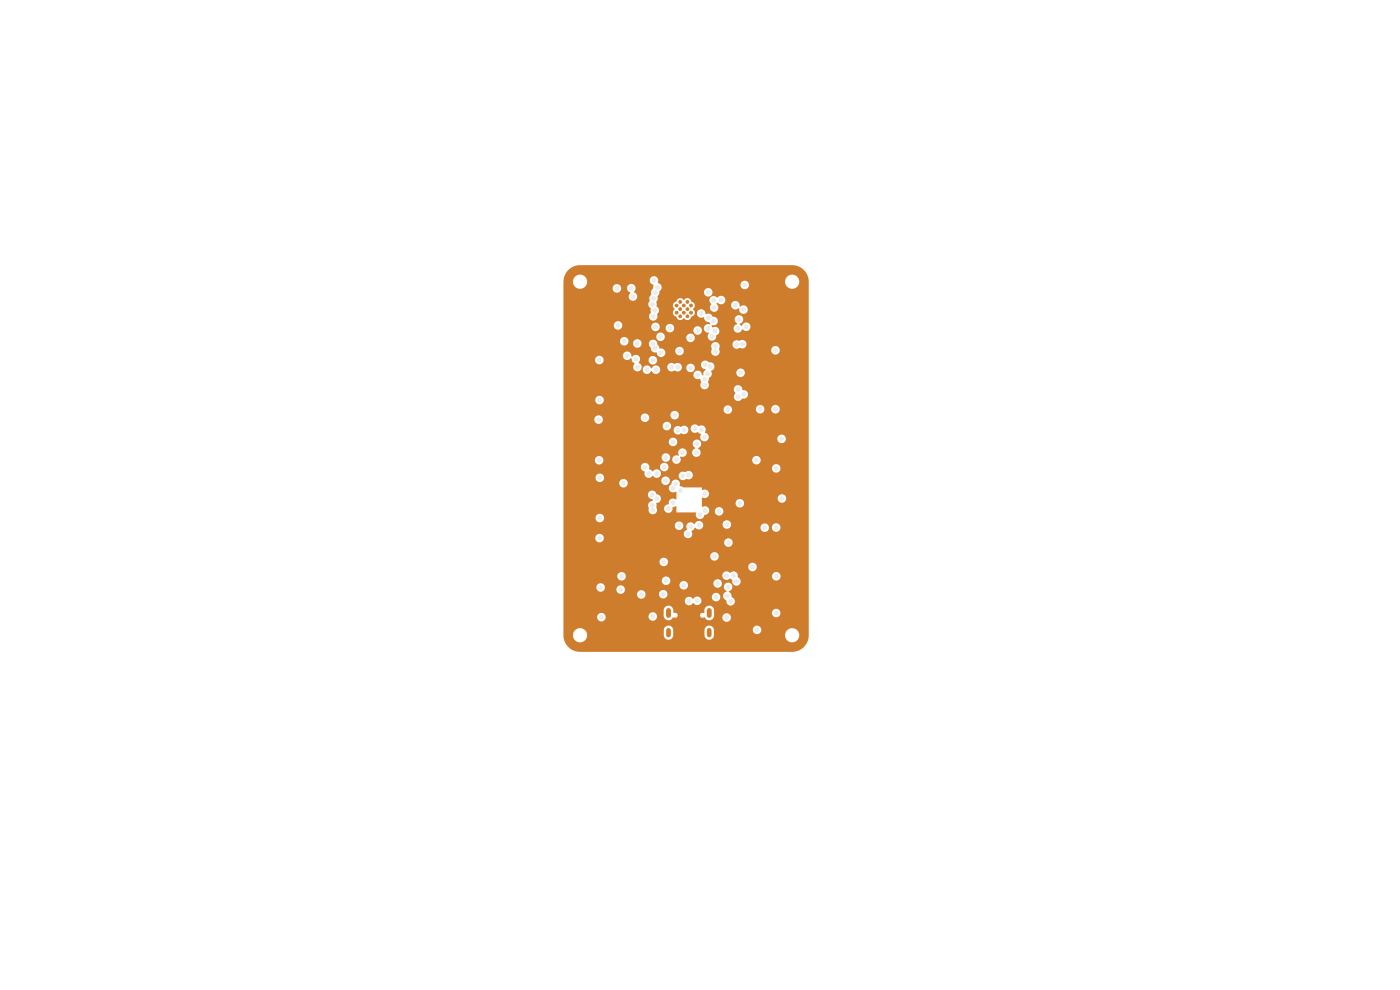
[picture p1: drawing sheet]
<svg xmlns="http://www.w3.org/2000/svg" width="297mm" height="210mm" viewBox="0 0 297 210" stroke-linecap="round" stroke-linejoin="round" font-family="sans-serif">
<g fill="#ce7d2c" stroke="#ce7d2c" stroke-width=".21">
<circle cx="143.5" cy="64.8" r=".3"/>
<circle cx="143.5" cy="66.3" r=".3"/>
<circle cx="144.3" cy="64" r=".3"/>
<circle cx="144.3" cy="65.6" r=".3"/>
<circle cx="144.3" cy="67.1" r=".3"/>
<circle cx="145.1" cy="64.8" r=".3"/>
<circle cx="145.1" cy="66.3" r=".3"/>
<circle cx="145.8" cy="64" r=".3"/>
<circle cx="145.8" cy="65.6" r=".3"/>
<circle cx="145.8" cy="67.1" r=".3"/>
<circle cx="146.6" cy="64.8" r=".3"/>
<circle cx="146.6" cy="66.3" r=".3"/>
</g>
<path d="M141.8 129.5v1M150.5 129.5v1" fill="none" stroke="#ce7d2c" stroke-width="1.1"/>
<path d="M141.8 133.7v1M150.5 133.7v1" fill="none" stroke="#ce7d2c" stroke-width="1"/>
<g fill="#ececec" stroke="#ececec" stroke-width=".21">
<circle cx="152.6" cy="108.5" r=".4"/>
<circle cx="142.5" cy="77.9" r=".4"/>
<circle cx="141.5" cy="90.4" r=".4"/>
<circle cx="142.8" cy="103.5" r=".4"/>
<circle cx="161.3" cy="86.8" r=".4"/>
<circle cx="132.4" cy="72.4" r=".4"/>
<circle cx="137.3" cy="78.4" r=".4"/>
<circle cx="144.2" cy="74.5" r=".4"/>
<circle cx="141.2" cy="102" r=".4"/>
<circle cx="154.2" cy="131" r=".4"/>
<circle cx="127.2" cy="84.9" r=".4"/>
<circle cx="154.4" cy="86.9" r=".4"/>
<circle cx="158" cy="60.4" r=".4"/>
<circle cx="145.1" cy="91.2" r=".4"/>
<circle cx="127.1" cy="97.6" r=".4"/>
<circle cx="144.1" cy="111.5" r=".4"/>
<circle cx="127.2" cy="76.4" r=".4"/>
<circle cx="148.5" cy="109.2" r=".4"/>
<circle cx="127.2" cy="101.4" r=".4"/>
<circle cx="165.8" cy="93.1" r=".4"/>
<circle cx="140.7" cy="126.1" r=".4"/>
<circle cx="160.5" cy="97.6" r=".4"/>
<circle cx="127" cy="89" r=".4"/>
<circle cx="127.2" cy="109.9" r=".4"/>
<circle cx="157.1" cy="79.1" r=".4"/>
<circle cx="165.9" cy="105.8" r=".4"/>
<circle cx="149.5" cy="104.8" r=".4"/>
<circle cx="154.2" cy="111.3" r=".4"/>
<circle cx="127.4" cy="124.6" r=".4"/>
<circle cx="138.5" cy="130.8" r=".4"/>
<circle cx="130.9" cy="61.2" r=".4"/>
<circle cx="151.6" cy="118" r=".4"/>
<circle cx="160.6" cy="133.6" r=".4"/>
<circle cx="141.3" cy="97.1" r=".4"/>
<circle cx="140.2" cy="74.8" r=".4"/>
<circle cx="127.6" cy="130.9" r=".4"/>
<circle cx="162.2" cy="111.9" r=".4"/>
<circle cx="127.2" cy="114.1" r=".4"/>
<circle cx="134.9" cy="105.7" r=".4"/>
<circle cx="126.6" cy="68.1" r=".4"/>
<circle cx="134.7" cy="81" r=".4"/>
<circle cx="153.1" cy="113.9" r=".4"/>
<circle cx="143.6" cy="128.4" r=".4"/>
<circle cx="149" cy="128.2" r=".4"/>
<circle cx="134.4" cy="93.2" r=".4"/>
<circle cx="138.3" cy="105" r=".4"/>
<circle cx="164.7" cy="122.2" r=".4"/>
<circle cx="144.9" cy="101" r=".4"/>
<circle cx="139.3" cy="100.5" r=".4"/>
<circle cx="149.6" cy="108.3" r=".4"/>
<circle cx="138.7" cy="59.5" r=".4"/>
<circle cx="164.7" cy="99.4" r=".4"/>
<circle cx="143.3" cy="102.6" r=".4"/>
<circle cx="131.9" cy="122.2" r=".4"/>
<circle cx="164.7" cy="130" r=".4"/>
<circle cx="142.8" cy="106.7" r=".4"/>
<circle cx="131.1" cy="69" r=".4"/>
<circle cx="148.8" cy="91.1" r=".4"/>
<circle cx="145" cy="124.2" r=".4"/>
<circle cx="154.5" cy="115.1" r=".4"/>
<circle cx="141.8" cy="107.9" r=".4"/>
<circle cx="164.7" cy="111.9" r=".4"/>
<circle cx="133.9" cy="61.1" r=".4"/>
<circle cx="143.8" cy="91.3" r=".4"/>
<circle cx="164.5" cy="86.8" r=".4"/>
<circle cx="144.8" cy="96" r=".4"/>
<circle cx="143.5" cy="97.5" r=".4"/>
<circle cx="143.1" cy="88.1" r=".4"/>
<circle cx="141.3" cy="123.2" r=".4"/>
<circle cx="164.5" cy="74.3" r=".4"/>
<circle cx="136" cy="126.1" r=".4"/>
<circle cx="149.6" cy="77.4" r=".4"/>
<circle cx="149.5" cy="81.7" r=".4"/>
<circle cx="135.2" cy="77.9" r=".4"/>
<circle cx="138.6" cy="67.1" r=".4"/>
<circle cx="134.9" cy="76.2" r=".4"/>
<circle cx="133" cy="75.5" r=".4"/>
<circle cx="132.3" cy="102.5" r=".4"/>
<circle cx="150.3" cy="67.4" r=".4"/>
<circle cx="157.7" cy="65.7" r=".4"/>
<circle cx="150.7" cy="77.8" r=".4"/>
<circle cx="138.6" cy="63.3" r=".4"/>
<circle cx="156.6" cy="84.2" r=".4"/>
<circle cx="146.5" cy="78.1" r=".4"/>
<circle cx="146.2" cy="127.5" r=".4"/>
<circle cx="147.9" cy="127.5" r=".4"/>
<circle cx="146.5" cy="71.7" r=".4"/>
<circle cx="150.2" cy="69.7" r=".4"/>
<circle cx="139.1" cy="69.4" r=".4"/>
<circle cx="156.6" cy="82.6" r=".4"/>
<circle cx="150.1" cy="79.3" r=".4"/>
<circle cx="159.6" cy="120.3" r=".4"/>
<circle cx="139" cy="62" r=".4"/>
<circle cx="143.8" cy="77.9" r=".4"/>
<circle cx="139" cy="73.9" r=".4"/>
<circle cx="156.5" cy="69.7" r=".4"/>
<circle cx="151.7" cy="70.2" r=".4"/>
<circle cx="139.5" cy="61" r=".4"/>
<circle cx="138.5" cy="73" r=".4"/>
<circle cx="151.4" cy="68.1" r=".4"/>
<circle cx="158.3" cy="69.3" r=".4"/>
<circle cx="156.8" cy="67.8" r=".4"/>
<circle cx="151.8" cy="73.5" r=".4"/>
<circle cx="135.2" cy="72.9" r=".4"/>
<circle cx="138.4" cy="64.6" r=".4"/>
<circle cx="140.1" cy="71.4" r=".4"/>
<circle cx="157.8" cy="83.7" r=".4"/>
<circle cx="151" cy="71.4" r=".4"/>
<circle cx="148" cy="70.1" r=".4"/>
<circle cx="149.5" cy="80.4" r=".4"/>
<circle cx="142.1" cy="69.6" r=".4"/>
<circle cx="157" cy="106.8" r=".4"/>
<circle cx="138.9" cy="65.8" r=".4"/>
<circle cx="155" cy="127.6" r=".4"/>
<circle cx="148" cy="79.5" r=".4"/>
<circle cx="131.7" cy="125.1" r=".4"/>
<circle cx="140.8" cy="119.2" r=".4"/>
<circle cx="157.5" cy="73" r=".4"/>
<circle cx="146" cy="113.3" r=".4"/>
<circle cx="156.3" cy="73.1" r=".4"/>
<circle cx="139.3" cy="105.8" r=".4"/>
<circle cx="146.1" cy="100.8" r=".4"/>
<circle cx="138.4" cy="107.2" r=".4"/>
<circle cx="150.2" cy="62" r=".4"/>
<circle cx="142.8" cy="93.8" r=".4"/>
<circle cx="138.5" cy="108.2" r=".4"/>
<circle cx="144.3" cy="104.1" r=".4"/>
<circle cx="147.4" cy="90.9" r=".4"/>
<circle cx="147.7" cy="96" r=".4"/>
<circle cx="148.8" cy="66.5" r=".4"/>
<circle cx="156" cy="64.7" r=".4"/>
<circle cx="151.5" cy="65.3" r=".4"/>
<circle cx="149.4" cy="92.7" r=".4"/>
<circle cx="147.9" cy="94.1" r=".4"/>
<circle cx="137.6" cy="100.5" r=".4"/>
<circle cx="151.8" cy="74.6" r=".4"/>
<circle cx="140.9" cy="99.1" r=".4"/>
<circle cx="151.9" cy="126.7" r=".4"/>
<circle cx="152.3" cy="123.8" r=".4"/>
<circle cx="156.2" cy="123.3" r=".4"/>
<circle cx="154.3" cy="126.4" r=".4"/>
<circle cx="155.6" cy="122.1" r=".4"/>
<circle cx="154.1" cy="122.1" r=".4"/>
<circle cx="136.8" cy="88.6" r=".4"/>
<circle cx="134.3" cy="62.9" r=".4"/>
<circle cx="154.5" cy="124.5" r=".4"/>
<circle cx="136.8" cy="99.1" r=".4"/>
<circle cx="138.5" cy="76.4" r=".4"/>
<circle cx="139.2" cy="78.4" r=".4"/>
<circle cx="153" cy="63.7" r=".4"/>
<circle cx="151.4" cy="63.7" r=".4"/>
<circle cx="146.5" cy="111.7" r=".4"/>
<circle cx="148.3" cy="111.4" r=".4"/>
</g>
<path d="M120.6 57.3l1.1-.8 1.4-.3h45l1.6 .5a3.5 3.5 0 0 1 1.7 2l.2 1.1v75l-.2 1a3.5 3.5 0 0 1-2.3 2.3l-1.1 .2h-45l-1.3-.3a3.5 3.5 0 0 1-1.9-1.9l-.3-1.3h2l.2 .6 .3 .5 1.1 .4 1-.4 .3-.5 .2-.6h16.2l.1 .2a1.01 1.01 0 0 0 1 .7 1.01 1.01 0 0 0 .9-.9h6.7v.2a1 1 0 0 0 1.1 .7 1 1 0 0 0 .9-.9h15l.2 .6 .3 .5 1 .4 1.1-.4 .4-.9v-.6l-.3-.6-.5-.4-.7-.1-1 .4-.3 .5-.2 .6h-15v-1.2h8.2v.2a.91 .91 0 0 0 1.5 .5 .91 .91 0 0 0-.2-1.5 .91 .91 0 0 0-1.3 .8h-8.2a1.01 1.01 0 0 0-1-.9 1.01 1.01 0 0 0-1 .9v1.2h-6.7v-1.4a1.01 1.01 0 0 0-1.1-.7 1.01 1.01 0 0 0-.9 .9v1.2h-16.2l-.2-.6-.3-.5-.6-.4h-.6l-1 .4-.4 1.1h-2v-3.9h7.2a.9 .9 0 0 0 .9 .9 .9 .9 0 0 0 .9-1h9.1v.2a.91 .91 0 0 0 1.4 .5 .91 .91 0 0 0-.1-1.5 .91 .91 0 0 0-1.3 .8l-9.1-.1a.91 .91 0 0 0-1-.7 .91 .91 0 0 0-.8 .9h-7.2v-1.5h21.3v1.3a1.08 1.08 0 0 0 .9 .9 1.08 1.08 0 0 0 1.2-.7 .53 .53 0 0 0 .6 .1 .53 .53 0 0 0 .3-.5h4.7v.1a.53 .53 0 0 0 .9 .3 1.11 1.11 0 0 0 2 .1h1.8l.1 .2a.91 .91 0 0 0 1.4 .5 .91 .91 0 0 0-.2-1.5 .91 .91 0 0 0-1.3 .8h-1.8l.1-1h12.3v.2a.91 .91 0 0 0 1.4 .6 .91 .91 0 0 0-.1-1.6 .91 .91 0 0 0-1.3 .8h-12.3v-.6a1.07 1.07 0 0 0-1.3-.9 1.07 1.07 0 0 0-.8 1.4l-.2 .1a.53 .53 0 0 0-.7 .5h-4.7l-.1-.2a.65 .65 0 0 0-.8-.3l-.1-.6a1.03 1.03 0 0 0-1-.9 1.03 1.03 0 0 0-1 .9h-21.3v-1.9h25.8v.2a.96 .96 0 0 0 .8 .7 .96 .96 0 0 0 1-.5 .92 .92 0 0 0 1.4 .2 .92 .92 0 0 0-.2-1.4h2.7v.2a.9 .9 0 0 0 1.1 .6 .9 .9 0 0 0 .7-1.1h.6l.3 .7a.62 .62 0 0 1 .5 .8 .94 .94 0 0 0 1.5 .1 .94 .94 0 0 0-.5-1.4 1.09 1.09 0 0 0-.6-1.1 .93 .93 0 0 0 .8-1 .93 .93 0 0 0-1-.9 .93 .93 0 0 0-.8 1.1l.5 .7v.1a.9 .9 0 0 0-.7 .9h-.6l-.1-.1a.91 .91 0 0 0-1-.5 .91 .91 0 0 0-.7 .9l-2.8-.1a1.35 1.35 0 0 0-1.3 .4 .91 .91 0 0 0-1-.4 .91 .91 0 0 0-.6 .9h-25.8v-1.4h15.6l.1 .2a.9 .9 0 0 0 1 .7 .9 .9 0 0 0 .8-.9h2.8v.1a.91 .91 0 0 0 1.5 .6 .91 .91 0 0 0-.2-1.6 .91 .91 0 0 0-1.3 .9h-2.8l-.1-.2a.91 .91 0 0 0-.9-.7 .91 .91 0 0 0-.9 .9h-15.6v-1.5h7v.2a.9 .9 0 0 0 .8 .7 .9 .9 0 0 0 .9-.4h2.6v.2a.91 .91 0 0 0 1.4 .5 .91 .91 0 0 0-.1-1.5 .91 .91 0 0 0-1.3 .8h-2.6l.1-.5-.1-.4h15.9a.9 .9 0 0 0 1.1 .8 .9 .9 0 0 0 .7-1.2h5.4l.1 .2a.91 .91 0 0 0 1.4 .5 .91 .91 0 0 0-.2-1.5 .91 .91 0 0 0-1.3 .8h-5.4l-.1-.2a.91 .91 0 0 0-1-.3 .91 .91 0 0 0-.7 .9l-15.9-.1a.91 .91 0 0 0-1.1-.3 .91 .91 0 0 0-.6 .8h-7v-1.4h20.9v.2a.91 .91 0 0 0 1.5 .5 .91 .91 0 0 0-.2-1.5 .91 .91 0 0 0-1.3 .8h-20.9v-1h11.5v.2a.9 .9 0 0 0 1 .7 .9 .9 0 0 0 .8-1h20.4v.2a.97 .97 0 0 0 1.7 .4l.1 .1a.5 .5 0 0 1 .3 .7 .92 .92 0 0 0 1.6 .4 .92 .92 0 0 0-.4-1.5v-.2h7.3a.91 .91 0 0 0 1.3 .9 .91 .91 0 0 0 .1-1.6 .91 .91 0 0 0-1.4 .6v.1h-7.3a.96 .96 0 0 0-.6-.9 .96 .96 0 0 0-1.1 .2 .92 .92 0 0 0-1-.2 .92 .92 0 0 0-.6 .8h-20.5a.91 .91 0 0 0-.9-.8 .91 .91 0 0 0-.8 .9h-11.5v-1.9h39.2l.1 .2a.91 .91 0 0 0 1.4 .5 .91 .91 0 0 0-.2-1.5 .91 .91 0 0 0-1.3 .8h-39.2v-1.1h20.4v.2a.91 .91 0 0 0 1.5 .5 .91 .91 0 0 0-.2-1.5 .91 .91 0 0 0-1.3 .8h-20.4v-1.2h31.2v.2a.91 .91 0 0 0 1.4 .5 .91 .91 0 0 0-.1-1.5 .91 .91 0 0 0-1.3 .8h-31.2v-2.9h34.1v.2a.91 .91 0 0 0 1.5 .5 .91 .91 0 0 0-.2-1.5 .91 .91 0 0 0-1.3 .8h-34.1v-1h6.8v.2a.9 .9 0 0 0 1.5 .5 .9 .9 0 0 0-.4-1.5h17.7v.2a.94 .94 0 0 0 1.3 .6 .94 .94 0 0 0 .3-1.5l.4-.2 .3-.5 .2 .1a.9 .9 0 0 0 1 .2 .9 .9 0 0 0 .6-.9h4.1v.2a.91 .91 0 0 0 1.5 .4h6.5v.2a.9 .9 0 0 0 1 .7 .9 .9 0 0 0 .8-.9h.7v.2a.91 .91 0 0 0 1.4 .5 .91 .91 0 0 0-.1-1.5 .91 .91 0 0 0-1.3 .8h-.7v-.1a.91 .91 0 0 0-1-.8 .91 .91 0 0 0-.8 .9h-6.5l.1-.1a.9 .9 0 0 0-.4-1.4 .9 .9 0 0 0-1.2 .9l-4.1-.1a.95 .95 0 0 0-.9-.7 .95 .95 0 0 0-1 .7 .98 .98 0 0 0-1.4-.2 .98 .98 0 0 0-.1 1.4h-.1a.91 .91 0 0 0-.6 .9h-17.8a.9 .9 0 0 0-1 .8h-6.8v-2.6h23.7v.2a.91 .91 0 0 0 1.4 .5 .91 .91 0 0 0-.1-1.5 .91 .91 0 0 0-1.3 .8h-23.7v-1.6h6.8l.1 .2a.91 .91 0 0 0 1.4 .5 .91 .91 0 0 0-.2-1.5 .91 .91 0 0 0-1.3 .8h-6.8v-4.9h17.9l.1 .1a1.06 1.06 0 0 0 .9 .8v.4a.98 .98 0 0 0-.8 .5 .98 .98 0 0 0 .1 1 .9 .9 0 0 0 .7 1.3 .9 .9 0 0 0 .9-1.2h1.6v.2a.94 .94 0 0 0 1.2 .6 .94 .94 0 0 0 .6-1.1l.8-.2v1.3h4.1a.98 .98 0 0 0 .7 1.4 .98 .98 0 0 0 1.2-.9 .91 .91 0 0 0 .9-.7h1.2l.1 .2a.91 .91 0 0 0 1.4 .5 .91 .91 0 0 0-.2-1.5 .91 .91 0 0 0-1.3 .8h-1.2l.1-.2a.99 .99 0 0 0-1.5-.8l-.1-.7h7.1a.91 .91 0 0 0 1.3 .8 .91 .91 0 0 0 .2-1.6 .91 .91 0 0 0-1.4 .6l-.1 .2h-7.1v-1h16.1a.91 .91 0 0 0 1.3 .8 .91 .91 0 0 0 .1-1.6 .91 .91 0 0 0-1.4 .6v.2h-16.1l.1-.3a.93 .93 0 0 0 1.4-.9 .93 .93 0 0 0-1.5-.7v-.5h-3.9l-.8-.3a.95 .95 0 0 0-.5-1.3 .95 .95 0 0 0-1.2 .6l-.1 .2a.99 .99 0 0 0-.4 1.4 .99 .99 0 0 0 1.5 .3v1.5l-.1 .2a.91 .91 0 0 0-1.1-.1 .91 .91 0 0 0-.4 1l-.2 .1a.91 .91 0 0 0-.8 .9h-1.6l-.1-.3v-.9a.96 .96 0 0 0 1-1 .96 .96 0 0 0-1-.9 .91 .91 0 0 0-.9-.7 .91 .91 0 0 0-.9 .9h-17.9v-2.5h11.9v.2a.91 .91 0 0 0 1.2 .6 .91 .91 0 0 0 .4-1.3h7.3v.2a.91 .91 0 0 0 1.5 .5 .91 .91 0 0 0-.2-1.5 .91 .91 0 0 0-1.3 .8h-7.3a.91 .91 0 0 0-1-.3 .91 .91 0 0 0-.6 .8h-11.9v-1.1h6.8l.1 .1a.9 .9 0 0 0 1.4 .6 .9 .9 0 0 0-.2-1.6 .9 .9 0 0 0-1.3 .9h-6.8v-2.3h16.4l.3 .7a.55 .55 0 0 1 .6 .3 .55 .55 0 0 1-.1 .5 .96 .96 0 0 0 .8 .8 .96 .96 0 0 0 1-.5l.1 .1a.9 .9 0 0 0 1.5 0h3.9v.1a.99 .99 0 0 0 1.6 .5 .92 .92 0 0 0 1.2-.4 .92 .92 0 0 0-.3-1.2 .92 .92 0 0 0-1.2 .2 .9 .9 0 0 0-1.3 .8h-3.9v-.2a.94 .94 0 0 0-.4-1.2 .94 .94 0 0 0-1.2 .4l-.4-.3a.36 .36 0 0 1-.4-.2 .36 .36 0 0 1 .1-.4h2.2v.2a.9 .9 0 0 0 .9 .7 .9 .9 0 0 0 .9-.6h22v.1a.91 .91 0 0 0 1.4 .6 .91 .91 0 0 0-.1-1.6 .91 .91 0 0 0-1.3 .9l-22-.1a.91 .91 0 0 0-.8-1.1 .91 .91 0 0 0-1 .9h-2.2l-.1-.2a.91 .91 0 0 0-.9-.7 .91 .91 0 0 0-.9 .9h-16.4v-1.5h6.7v.2a.9 .9 0 0 0 1.3 .7 .9 .9 0 0 0 .3-1.4h12.6v.1a.9 .9 0 0 0 .7 .8 .9 .9 0 0 0 1-.5h.5v.2a.9 .9 0 0 0 .9 .7 .9 .9 0 0 0 .9-.8h15.2v.2a.91 .91 0 0 0 1.4 .5 .91 .91 0 0 0-.1-1.5 .91 .91 0 0 0-1.3 .8h-15.2l-.1-.6 .1-.2a.9 .9 0 0 0 1.3-.8h1.1v.2a.93 .93 0 0 0 1.6 .5 .93 .93 0 0 0-.3-1.6 .93 .93 0 0 0 .7-1.2 .93 .93 0 0 0-1.3-.5 .93 .93 0 0 0-.4 1.3l.4 .4a1 1 0 0 0-.7 .9h-1.1v-.2a.94 .94 0 0 0-1.3-.6 .94 .94 0 0 0-.4 1.4h-.2a.91 .91 0 0 0-1.2 .9l-.5-.1a.91 .91 0 0 0-.7-1.2 .91 .91 0 0 0-1 .9l-12.7-.1a.91 .91 0 0 0-1-.2 .91 .91 0 0 0-.5 .8h-6.7v-3.9h22.4v.2a.91 .91 0 0 0 1.4 .6 .91 .91 0 0 0-.1-1.6 .91 .91 0 0 0-1.3 .8h-22.4v-3.3h21.1v.2a.9 .9 0 0 0 1 .7h1.3v.2a1.02 1.02 0 0 0 1.7 .4 .9 .9 0 0 0 1.1 0 .9 .9 0 0 0 .3-1h.5v.2a1.05 1.05 0 0 0 1.6 .6l.6 .4a.95 .95 0 0 0 .2 1.3 .95 .95 0 0 0 1.4-.3h14.6v.2a.91 .91 0 0 0 1.5 .5 .91 .91 0 0 0-.2-1.5 .91 .91 0 0 0-1.3 .8h-14.6a1.01 1.01 0 0 0-.8-1.4 1 1 0 0 0-.1-1.2 1 1 0 0 0-1.3-.1l-.1-.2a.91 .91 0 0 0-1-.1 .91 .91 0 0 0-.5 .8l-.5-.1a1.06 1.06 0 0 0-1.6-.2 .9 .9 0 0 0-1-.1 .9 .9 0 0 0-.5 .8h-1.3l.1-.1a.91 .91 0 0 0 .3-1.6 .91 .91 0 0 0-1.4 .8h-21.1v-1.4h6.6v.2a.9 .9 0 0 0 1.2 .7 .9 .9 0 0 0 .5-1.3h8.1v.2a.9 .9 0 0 0 1.3 .6 .9 .9 0 0 0 .3-1.3h4.7v.2a.91 .91 0 0 0 1.5 .5 .91 .91 0 0 0-.2-1.5 .91 .91 0 0 0-1.3 .8h-4.7l-.1-.2a.91 .91 0 0 0-.9-.1 .91 .91 0 0 0-.6 .8h-8.1l-.1-.1a.91 .91 0 0 0-1-.3 .91 .91 0 0 0-.6 .8h-6.6v-2.1h34v.2a.9 .9 0 0 0 1 .7 .9 .9 0 0 0 .8-1h5.1v.2a.91 .91 0 0 0 1 .7 .91 .91 0 0 0 .8-.9h1.4v.2a.91 .91 0 0 0 1.5 .5 .91 .91 0 0 0-.2-1.5 .91 .91 0 0 0-1.3 .8h-1.4l-.1-.2a.91 .91 0 0 0-.9-.7 .91 .91 0 0 0-.8 .9l-5.1-.1a.91 .91 0 0 0-1-.7 .91 .91 0 0 0-.8 .9h-34v-2h6.8v.2a.91 .91 0 0 0 1.4 .5 .91 .91 0 0 0-.1-1.5 .91 .91 0 0 0-1.3 .8h-6.8v-2.3h36.2l.3 .8a.95 .95 0 0 0 .1 1.5 .95 .95 0 0 0 1.4-.4 .93 .93 0 0 0 1.2-.9 .93 .93 0 0 0-1.2-.9 .92 .92 0 0 0-.9-1 .92 .92 0 0 0-.9 .9h-36.2v-3.1h27.6v.2a1.01 1.01 0 0 0 1.4 .7 1.07 1.07 0 0 1 .1 1.3 .94 .94 0 0 0 1.3 .8 .94 .94 0 0 0 .3-1.5l.2-.4a.65 .65 0 0 1 .4-.8l.2-.7h5.2a.91 .91 0 0 0 1.3 .8 .91 .91 0 0 0 .2-1.5 .91 .91 0 0 0-1.5 .5v.2h-5.2l-.1-.4a.95 .95 0 0 0 .6-1.2 .95 .95 0 0 0-1.2-.7 .93 .93 0 0 0-1.5 .3 .93 .93 0 0 0 .9 1.3 1.37 1.37 0 0 0-.5 1.2h-.2a.96 .96 0 0 0-.9-1 .96 .96 0 0 0-1 .9h-27.6v-3.1h6.7l.1 .2a.91 .91 0 0 0 1.4 .5 .91 .91 0 0 0-.2-1.5 .91 .91 0 0 0-1.3 .8h-6.7v-.9h12.6l.1 .2a.91 .91 0 0 0 .7 .7 .91 .91 0 0 0 .9-.4l.2 .1a1.13 1.13 0 0 0 .6 1 .92 .92 0 0 0 0 1.4 .92 .92 0 0 0 1.4-.1h.3l.1 .2a.95 .95 0 0 0 .8 .7 .95 .95 0 0 0 1-.6 .94 .94 0 0 0 1.3 .5 .94 .94 0 0 0 .4-1.3h1.7v.2a1.01 1.01 0 0 0 1.6 .5 .9 .9 0 0 0 1.4-.6h1v.2a.91 .91 0 0 0 1.5 .6 .91 .91 0 0 0-.2-1.6 .91 .91 0 0 0-1.3 .8h-1l.1-.1a1 1 0 0 0-1.7-.7 .9 .9 0 0 0-.9-.1 .9 .9 0 0 0-.5 .8h-1.7a.97 .97 0 0 0-1.7 .3 .97 .97 0 0 0-1-.7 .97 .97 0 0 0-.9 .9h-.3a1.04 1.04 0 0 0-.5-1.5l.3-.5h1.8a.91 .91 0 0 0 1.3 .8 .91 .91 0 0 0 .2-1.5 .91 .91 0 0 0-1.5 .5v.2h-1.8a.9 .9 0 0 0-.5-1 .9 .9 0 0 0-1.1 .3h-.2a.93 .93 0 0 0-.8-1.1 .93 .93 0 0 0-1.1 .9h-12.6v-3.1h12v.2a.9 .9 0 0 0 .8 .7 .9 .9 0 0 0 .9-.4h1.1v.1a.9 .9 0 0 0 .9 .8 .9 .9 0 0 0 .9-.8h1.5l.5 .8a1 1 0 0 0 1.2 1 .91 .91 0 0 0 1.1 .9 .91 .91 0 0 0 .7-1.2h2.1l.1 .2a.9 .9 0 0 0 .9 .7 .9 .9 0 0 0 .8-.8h5.9v.2a.9 .9 0 0 0 1.1 .7 .9 .9 0 0 0 .6-1.2h11v.2a.91 .91 0 0 0 1.5 .5 .91 .91 0 0 0-.2-1.5 .91 .91 0 0 0-1.3 .8h-11l-.1-.2 .2-.6-.1-.4h2.8a1.01 1.01 0 0 0 1.6 .7 .92 .92 0 0 0 1.3-1 .92 .92 0 0 0-1.5-.5l-.2-.1a.91 .91 0 0 0-1.2 .9h-2.8l-.1-.2a.94 .94 0 0 0-1.3-.1 .94 .94 0 0 0-.2 1.3l-.1 .5h-5.9l.1-.1a.91 .91 0 0 0-1-.9 .91 .91 0 0 0-.9 .9h-2.1a1.48 1.48 0 0 0-1.2-.7l-.4-.7a.93 .93 0 0 0-.8-1 .93 .93 0 0 0-1.1 .9l-1.5-.1a.91 .91 0 0 0-.9-.9 .91 .91 0 0 0-.9 .9h-1.1l.1-.1a.91 .91 0 0 0-.7-1.3 .91 .91 0 0 0-1.1 .9h-12v-1h19.7a.9 .9 0 0 0 .8 .9 .9 .9 0 0 0 1-.6h4.6v.2a.91 .91 0 0 0 1.4 .5 .91 .91 0 0 0-.1-1.5 .91 .91 0 0 0-1.3 .8l-4.6-.1a.91 .91 0 0 0-.8-1.1 .91 .91 0 0 0-1 .9h-19.7v-2.4h10.7v.2a.9 .9 0 0 0 .8 .7 .9 .9 0 0 0 1-.6h6.2v.2a.9 .9 0 0 0 .8 .8 .9 .9 0 0 0 .9-.7h1.3v.2a.9 .9 0 0 0 .7 .7 .9 .9 0 0 0 1-.4h4.2v.2a.91 .91 0 0 0 1.5 .5 .91 .91 0 0 0-.2-1.5 .91 .91 0 0 0-1.3 .8h-4.2v-.1a.91 .91 0 0 0-.6-1.3 .91 .91 0 0 0-1.1 .9h-1.3a.9 .9 0 0 0-.7-1.1 .9 .9 0 0 0-1 .8h-6.2v-.1a.91 .91 0 0 0-.8-1.1 .91 .91 0 0 0-1 .9h-10.7v-4.4h18l.3 .6a.38 .38 0 0 1 .2 .6 .61 .61 0 0 1-.2 1 .93 .93 0 0 0 .9 1.2 .93 .93 0 0 0 .7-1.4 1.1 1.1 0 0 0-.1-1.7v-.1h3.4l.4 .7a.96 .96 0 0 0-.3 1 .96 .96 0 0 0 .7 .7 .85 .85 0 0 0 .7 .7 .85 .85 0 0 0 .9-.4 .9 .9 0 0 0 .9 .4 .9 .9 0 0 0 .7-.8l.4-.1 .3-.5h.4a.99 .99 0 0 0 1.5 .8l.1 .1a.9 .9 0 0 0 1 .9l.2 .4a.97 .97 0 0 0-1.3 .8 .97 .97 0 0 0 1.1 1.1 .96 .96 0 0 0 .4 1.6 .96 .96 0 0 0 1.2-1.1 .9 .9 0 0 0 .4-1.4h3.2v.2a.96 .96 0 0 0 1 .7 .96 .96 0 0 0 .9-.8 .94 .94 0 0 0 1.5 .1 .94 .94 0 0 0-.4-1.5 .94 .94 0 0 0-1.3 .7l-.4-.3a.93 .93 0 0 0 .8-1.1 .93 .93 0 0 0-1-.8 .93 .93 0 0 0-.8 1.1l.5 .7-.6 .4-.2 .6h-3.2l-.6-.4-.7 .1-.1-.4a.92 .92 0 0 0 1.3-.8 .92 .92 0 0 0-1-1 1.15 1.15 0 0 0-1.6-.6 .93 .93 0 0 0-.9-1 .93 .93 0 0 0-1 .9h-.4l-.1-.5-.3-.4a.95 .95 0 0 0 .4-1 .95 .95 0 0 0-.8-.7v-.2h3.9l.2 .5a.34 .34 0 0 1 .2 .4 .34 .34 0 0 1-.2 .3 .9 .9 0 0 0 .9 1.3 .9 .9 0 0 0 .7-1.5h2.8v.2a.97 .97 0 0 0 1.6 .5 .96 .96 0 0 0 .7 1.1 .96 .96 0 0 0 1.2-.6 .96 .96 0 0 0-.5-1 .96 .96 0 0 0-1.1 .2 .98 .98 0 0 0-.5-1.1 .98 .98 0 0 0-1.2 .2l-.2 .5h-2.8l-.3-.3 .2-.2a.95 .95 0 0 0 1.4 .1 .95 .95 0 0 0-.1-1.4 .95 .95 0 0 0-1.4 .2 .92 .92 0 0 0-1-.3 .92 .92 0 0 0-.6 .9h-3.9a.88 .88 0 0 0-1.5-.1 .9 .9 0 0 0-1-.3 .9 .9 0 0 0-.7 .7l-.5 .3-.2 .5h-3.4l-.1-.8a1.28 1.28 0 0 0 .3-1.2l.3-.4 .1-.4h9.4a.91 .91 0 0 0 1.3 .8 .91 .91 0 0 0 .2-1.5 .91 .91 0 0 0-1.4 .5l-.1 .2h-9.4v-.3a.9 .9 0 0 0 .3-1.3h16.9v.2a.9 .9 0 0 0 1.4 .6 .9 .9 0 0 0 .1-1.4h7.9l.2 .6 .3 .5 1 .4 1.1-.4 .3-.5 .2-.6-.2-.6-.3-.5-1.1-.4-1 .4-.3 .5-.2 .6h-7.9a.9 .9 0 0 0-1-.2 .9 .9 0 0 0-.5 .8h-16.9l-.6-.4a.95 .95 0 0 0-.4-1.3 .95 .95 0 0 0-1.3 .6 .95 .95 0 0 0 .8 1.2l-.1 .1a1.1 1.1 0 0 1-.4 1.1l-.1 .5a.34 .34 0 0 1-.2 .6l-.2 .5 .2 .5-.4 .8h-18v-4.8h2l.4 1 1 .5 7.1-.1a.9 .9 0 0 0 .9 .9 .9 .9 0 0 0 .9-1h1.2l.2 .6 .5 .3a1.04 1.04 0 0 0 .5 1.8 .95 .95 0 0 0 1-.8 .95 .95 0 0 0-.7-1.1 .93 .93 0 0 0-.1-1.5 .93 .93 0 0 0-1.4 .7h-1.2v-.1a.91 .91 0 0 0-1-.7 .91 .91 0 0 0-.8 .9h-6.5l.9-.7 .1-1-.4-.8-.9-.4h-.6l-.6 .4-.3 .5-.2 .6h-2l.3-1.4z" fill="#ce7d2c"/>
</svg>
